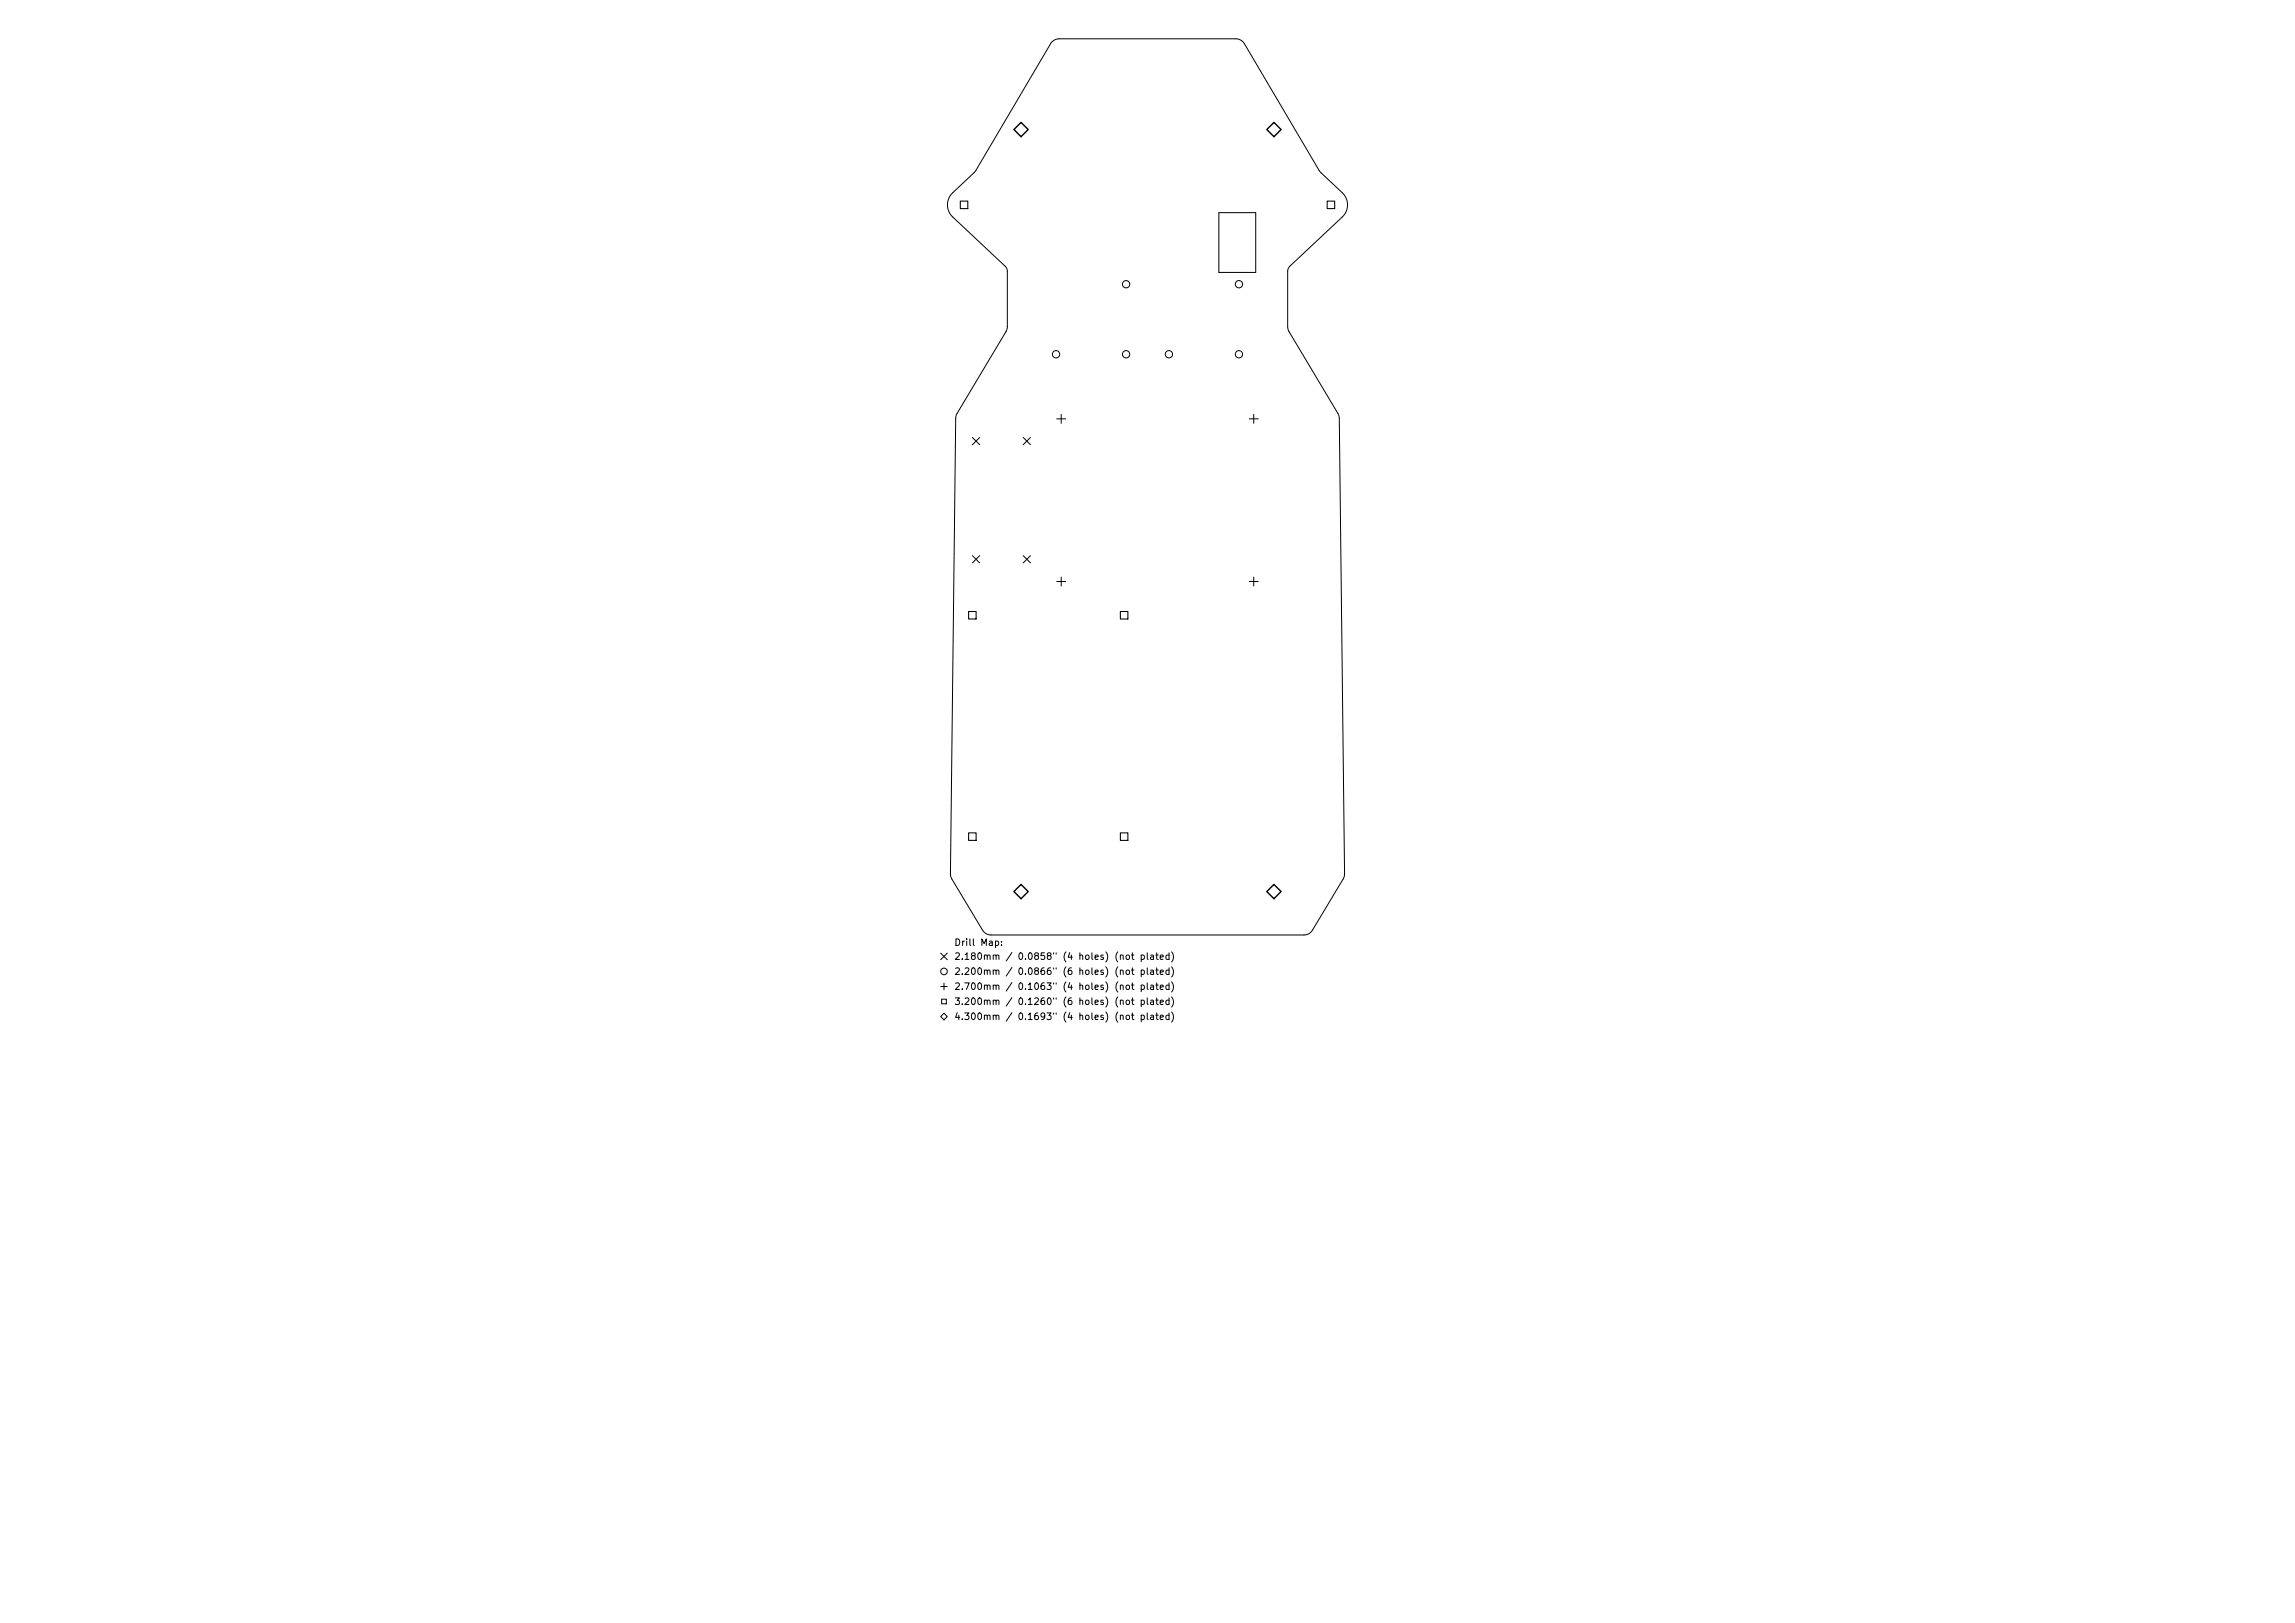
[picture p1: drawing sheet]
<svg xmlns="http://www.w3.org/2000/svg" width="297mm" height="210mm" viewBox="0 0 297 210" stroke-linecap="round" stroke-linejoin="round" font-family="sans-serif">
<defs><g id="words">
<g font-size=".9">
<text x="123.4" y="122.6">Drill Map:</text>
<text x="123.4" y="124.4">2.180mm / 0.0858&quot; (4 holes) (not plated)</text>
<text x="123.4" y="126.4">2.200mm / 0.0866&quot; (6 holes) (not plated)</text>
<text x="123.4" y="128.3">2.700mm / 0.1063&quot; (4 holes) (not plated)</text>
<text x="123.4" y="130.2">3.200mm / 0.1260&quot; (6 holes) (not plated)</text>
<text x="123.4" y="132.2">4.300mm / 0.1693&quot; (4 holes) (not plated)</text>
</g>
</g></defs>
<g fill="none" stroke="#000" stroke-width=".13">
<path d="M136.2 5.4l.3-.3 .6-.1h22.8l.7 .2 .4 .5 9.8 16.5 2.9 2.7a2.15 2.15 0 0 1 0 3.2l-6.8 6.4-.2 .3-.1 .3v7.2l.1 .4 6.4 10.8 .2 .6 .7 59.1-.2 .5-4 6.7-.4 .4-.7 .2h-40.6l-.6-.2-.3-.3-4.1-6.9-.1-.5 .7-59.1 .2-.5 6.3-10.6 .2-.6v-7.2l-.1-.4-7-6.6a2.15 2.15 0 0 1 0-3.2l3-2.8zM157.7 27.5h4.8v7.8h-4.8zM125.8 56.6l1 .9M126.8 56.6l-1 .9M132.4 56.6l1 .9M133.4 56.6l-1 .9M136.8 54.2h1.1M137.3 53.6v1.2M161.7 54.2h1.1M162.2 53.6v1.2M125.8 71.9l1 .9M126.8 71.9l-1 .9"/>
<path d="M132.4 71.9l1 .9M133.4 71.9l-1 .9M136.8 75.2h1.1M137.3 74.7v1.1M161.7 75.2h1.1M162.2 74.7v1.1M121.7 131.5l.5-.4 .4 .4-.4 .5zM121.7 123.3l.9 .9M121.7 127.6h.9M121.9 129.3h.6v.6h-.6zM122.2 127.2v.9M122.6 123.3l-.9 .9"/>
<circle cx="145.7" cy="36.8" r=".47"/>
<circle cx="160.3" cy="36.8" r=".47"/>
<circle cx="136.7" cy="45.8" r=".47"/>
<circle cx="145.7" cy="45.8" r=".47"/>
<circle cx="151.3" cy="45.8" r=".47"/>
<circle cx="160.3" cy="45.8" r=".47"/>
<circle cx="122.2" cy="125.7" r=".43"/>
</g>
<path d="M124.3 26h.9v1h-.9zM171.8 26h.9v1h-.9zM125.4 79.1h.9v1h-.9zM145 79.1h1v1h-1zM125.4 107.8h.9v.9h-.9zM145 107.8h1v.9h-1z" fill="none" stroke="#000" stroke-width=".14"/>
<path d="M132.1 15.8l1 1-1 .9-.9-.9zM164.9 15.8l.9 1-.9 .9-1-.9zM131.2 115.4l.9-1 1 1-1 .9zM163.9 115.4l1-1 .9 1-.9 .9z" fill="none" stroke="#000" stroke-width=".18"/>
<use href="#words"/>
</svg>
